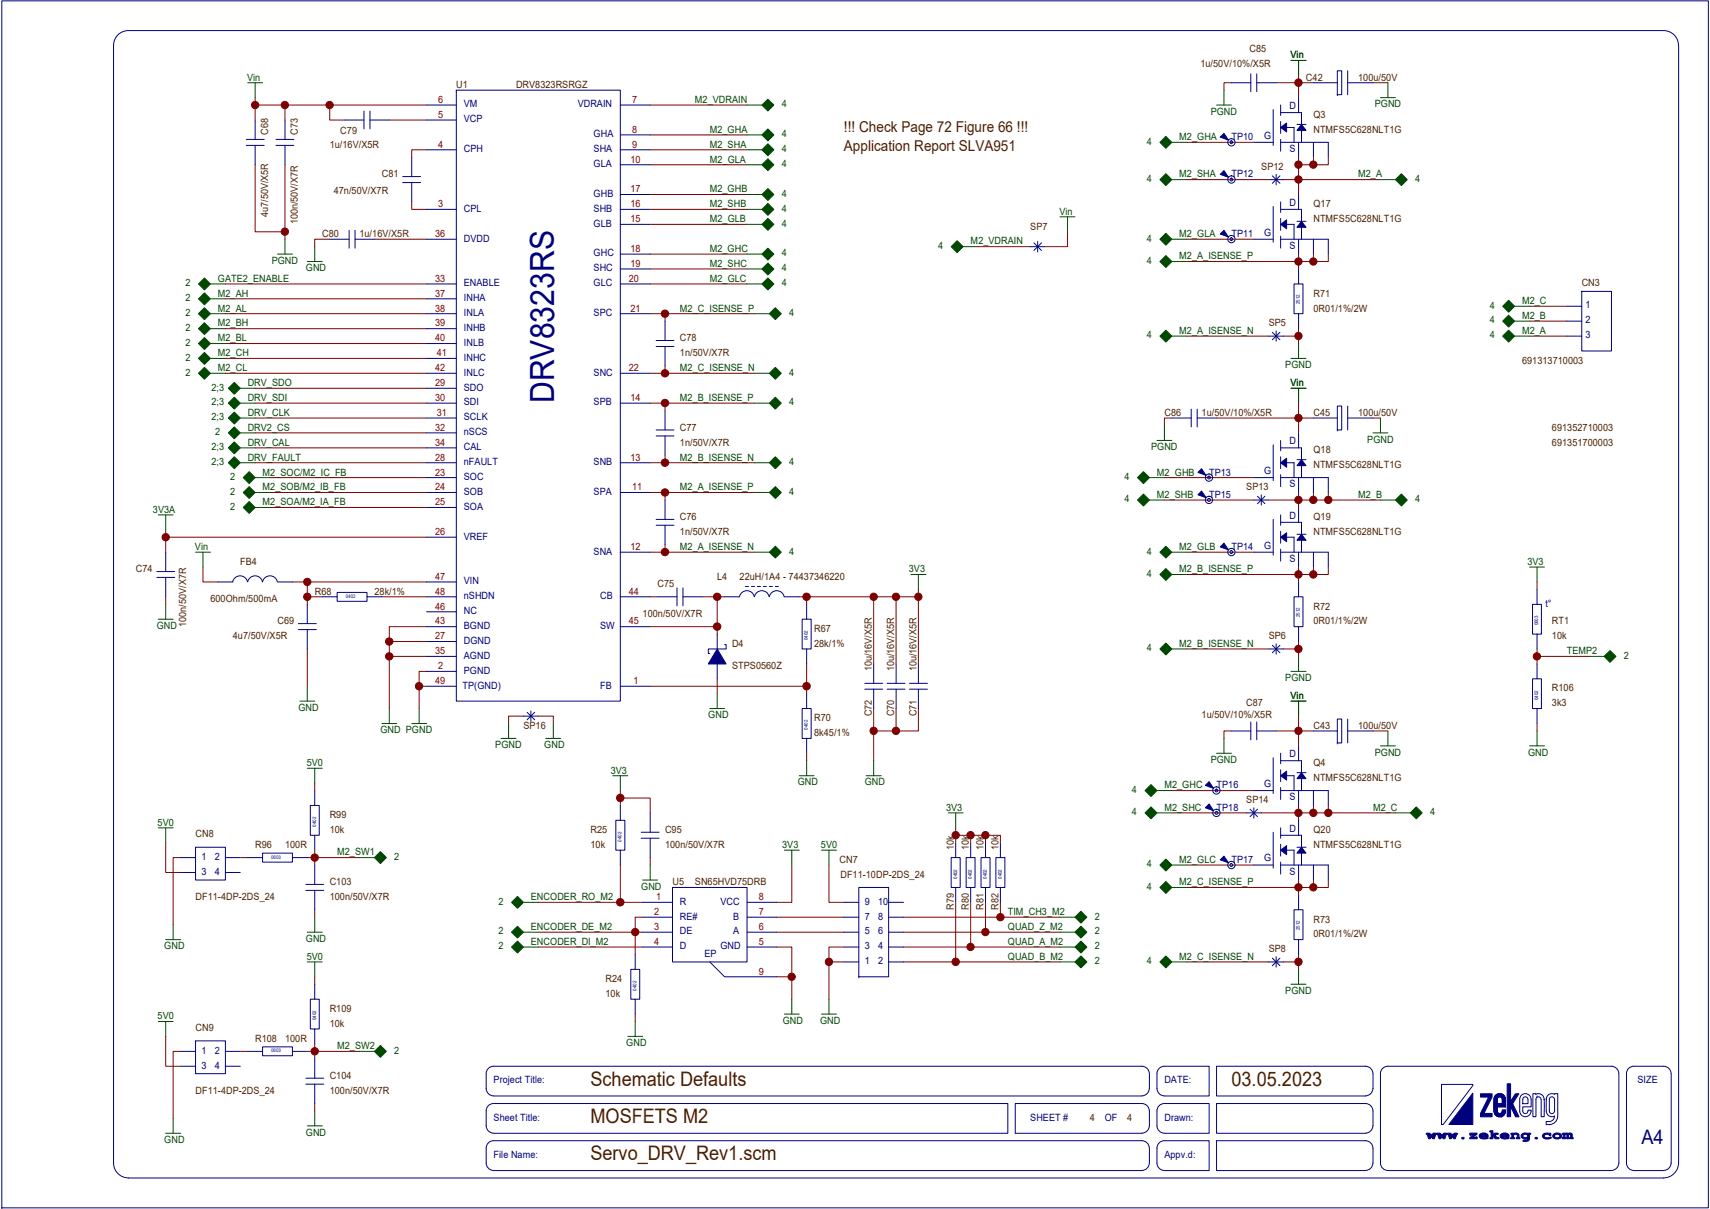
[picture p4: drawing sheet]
<svg xmlns="http://www.w3.org/2000/svg" width="297mm" height="210mm" viewBox="0 0 297 210" stroke-linecap="round" stroke-linejoin="round" font-family="sans-serif">
<defs><g id="words">
<text font-size="5.8" fill="#00007e" x="96.3" y="70" transform="rotate(-90 96.3 70)">DRV8323RS</text>
<g font-size="3.5" fill="#482400">
<text x="102.6" y="188.6">Schematic Defaults</text>
<text x="213.9" y="188.6">03.05.2023</text>
<text x="102.6" y="195">MOSFETS M2</text>
<text x="102.6" y="201.5">Servo_DRV_Rev1.scm</text>
</g>
<text font-size="3.5" fill="#00007e" x="285.1" y="198.6">A4</text>
<g font-size="2.6" fill="#482400">
<text x="146.6" y="22.9">!!! Check Page 72 Figure 66 !!!</text>
<text x="146.6" y="26.3">Application Report SLVA951</text>
</g>
<g font-size="1.7" fill="#482400">
<text x="208.5" y="11.7">1u/50V/10%/X5R</text>
<text x="217" y="9.1">C85</text>
<text x="79.3" y="15.3">U1</text>
<text x="89.6" y="15.3">DRV8323RSRGZ</text>
<text x="226.9" y="14">C42</text>
<text x="235.9" y="14">100u/50V</text>
<text x="46.6" y="23.4" transform="rotate(-90 46.6 23.4)">C68</text>
<text x="51.7" y="23.4" transform="rotate(-90 51.7 23.4)">C73</text>
<text x="59.1" y="23.3">C79</text>
<text x="228.2" y="20.5">Q3</text>
<text x="228.2" y="23.1">NTMFS5C628NLT1G</text>
<text x="57.3" y="25.7">1u/16V/X5R</text>
<text x="219.1" y="29.5">SP12</text>
<text x="58" y="33.7">47n/50V/X7R</text>
<text x="66.3" y="30.8">C81</text>
<text x="46.6" y="37.7" transform="rotate(-90 46.6 37.7)">4u7/50V/X5R</text>
<text x="51.7" y="39" transform="rotate(-90 51.7 39)">100n/50V/X7R</text>
<text x="56" y="41.2">C80</text>
<text x="62.4" y="41.2">1u/16V/X5R</text>
<text x="179" y="39.9">SP7</text>
<text x="228.2" y="36">Q17</text>
<text x="228.2" y="38.6">NTMFS5C628NLT1G</text>
<text x="228.2" y="51.5">R71</text>
<text x="274.8" y="49.6">CN3</text>
<text x="118.1" y="59.3">C78</text>
<text x="220.4" y="56.7">SP5</text>
<text x="228.2" y="54.1">0R01/1%/2W</text>
<text x="118.1" y="61.9">1n/50V/X7R</text>
<text x="264.4" y="63.2">691313710003</text>
<text x="118.1" y="74.8">C77</text>
<text x="118.1" y="77.4">1n/50V/X7R</text>
<text x="202.3" y="72.2">C86</text>
<text x="208.7" y="72.2">1u/50V/10%/X5R</text>
<text x="228.2" y="72.2">C45</text>
<text x="235.9" y="72.2">100u/50V</text>
<text x="269.6" y="77.4">691351700003</text>
<text x="269.6" y="74.8">691352710003</text>
<text x="228.2" y="78.7">Q18</text>
<text x="228.2" y="81.3">NTMFS5C628NLT1G</text>
<text x="216.5" y="85.2">SP13</text>
<text x="118.1" y="90.3">C76</text>
<text x="118.1" y="92.9">1n/50V/X7R</text>
<text x="228.2" y="90.3">Q19</text>
<text x="228.2" y="92.9">NTMFS5C628NLT1G</text>
<text x="23.6" y="99.4">C74</text>
<text x="41.7" y="98.1">FB4</text>
<text x="124.6" y="100.7">L4</text>
<text x="128.5" y="100.7">22uH/1A4 - 74437346220</text>
<text x="36.6" y="104.6">600Ohm/500mA</text>
<text x="54.7" y="103.3">R68</text>
<text x="65" y="103.3">28k/1%</text>
<text x="111.6" y="107.2">100n/50V/X7R</text>
<text x="114.2" y="102">C75</text>
<text x="228.2" y="105.9">R72</text>
<text x="32.3" y="108.8" transform="rotate(-90 32.3 108.8)">100n/50V/X7R</text>
<text x="40.4" y="111.1">4u7/50V/X5R</text>
<text x="48.2" y="108.5">C69</text>
<text x="127.2" y="112.4">D4</text>
<text x="141.4" y="109.7">R67</text>
<text x="141.4" y="112.4">28k/1%</text>
<text x="220.4" y="111.1">SP6</text>
<text x="228.2" y="108.5">0R01/1%/2W</text>
<text x="269.6" y="108.5">RT1</text>
<text x="269.6" y="111.1">10k</text>
<text x="127.2" y="116.2">STPS0560Z</text>
<text x="151.4" y="116.6" transform="rotate(-90 151.4 116.6)">10u/16V/X5R</text>
<text x="155.3" y="116.6" transform="rotate(-90 155.3 116.6)">10u/16V/X5R</text>
<text x="159.2" y="116.6" transform="rotate(-90 159.2 116.6)">10u/16V/X5R</text>
<text x="141.4" y="125.3">R70</text>
<text x="151.4" y="124.4" transform="rotate(-90 151.4 124.4)">C72</text>
<text x="155.3" y="124.4" transform="rotate(-90 155.3 124.4)">C70</text>
<text x="159.2" y="124.4" transform="rotate(-90 159.2 124.4)">C71</text>
<text x="208.7" y="124.8">1u/50V/10%/X5R</text>
<text x="216.5" y="122.7">C87</text>
<text x="269.6" y="120.1">R106</text>
<text x="269.6" y="122.7">3k3</text>
<text x="90.9" y="126.6">SP16</text>
<text x="141.4" y="127.9">8k45/1%</text>
<text x="228.2" y="126.6">C43</text>
<text x="235.9" y="126.6">100u/50V</text>
<text x="228.2" y="133.1">Q4</text>
<text x="228.2" y="135.6">NTMFS5C628NLT1G</text>
<text x="57.3" y="142.1">R99</text>
<text x="216.5" y="139.5">SP14</text>
<text x="34" y="145.4">CN8</text>
<text x="44.3" y="147.3">R96</text>
<text x="49.5" y="147.3">100R</text>
<text x="57.3" y="144.7">10k</text>
<text x="102.6" y="144.7">R25</text>
<text x="102.6" y="147.3">10k</text>
<text x="115.5" y="144.7">C95</text>
<text x="115.5" y="147.3">100n/50V/X7R</text>
<text x="145.8" y="149.9">CN7</text>
<text x="165.7" y="147.7" transform="rotate(-90 165.7 147.7)">10k</text>
<text x="168.3" y="147.7" transform="rotate(-90 168.3 147.7)">10k</text>
<text x="170.9" y="147.7" transform="rotate(-90 170.9 147.7)">10k</text>
<text x="173.4" y="147.7" transform="rotate(-90 173.4 147.7)">10k</text>
<text x="228.2" y="144.7">Q20</text>
<text x="228.2" y="147.3">NTMFS5C628NLT1G</text>
<text x="57.3" y="153.8">C103</text>
<text x="116.8" y="153.8">U5</text>
<text x="120.7" y="153.8">SN65HVD75DRB</text>
<text x="146" y="152.5">DF11-10DP-2DS_24</text>
<text x="34" y="156.3">DF11-4DP-2DS_24</text>
<text x="57.3" y="156.3">100n/50V/X7R</text>
<text x="165.7" y="158" transform="rotate(-90 165.7 158)">R79</text>
<text x="168.3" y="158" transform="rotate(-90 168.3 158)">R80</text>
<text x="170.9" y="158" transform="rotate(-90 170.9 158)">R81</text>
<text x="173.4" y="158" transform="rotate(-90 173.4 158)">R82</text>
<text x="228.2" y="160.2">R73</text>
<text x="220.4" y="165.4">SP8</text>
<text x="228.2" y="162.8">0R01/1%/2W</text>
<text x="105.2" y="170.6">R24</text>
<text x="105.2" y="173.2">10k</text>
<text x="34" y="179">CN9</text>
<text x="57.3" y="175.7">R109</text>
<text x="57.3" y="178.4">10k</text>
<text x="44.3" y="180.9">R108</text>
<text x="49.5" y="180.9">100R</text>
<text x="34" y="190">DF11-4DP-2DS_24</text>
<text x="57.3" y="187.4">C104</text>
<text x="57.3" y="190">100n/50V/X7R</text>
<text x="189.3" y="194.6">4</text>
<text x="195.8" y="194.6">4</text>
</g>
<g font-size="1.7" fill="#004800">
<text x="224.2" y="10.1">Vin</text>
<text x="42.9" y="14">Vin</text>
<text x="120.7" y="17.9">M2_VDRAIN</text>
<text x="123.3" y="23.1">M2_GHA</text>
<text x="135.8" y="18.6">4</text>
<text x="135.8" y="23.8">4</text>
<text x="210.3" y="20">PGND</text>
<text x="238.8" y="18.6">PGND</text>
<text x="123.3" y="25.7">M2_SHA</text>
<text x="123.3" y="28.2">M2_GLA</text>
<text x="135.8" y="26.4">4</text>
<text x="135.8" y="29">4</text>
<text x="199.2" y="25.1">4</text>
<text x="204.8" y="24.3">M2_GHA</text>
<text x="123.3" y="33.4">M2_GHB</text>
<text x="135.8" y="34.2">4</text>
<text x="199.2" y="31.6">4</text>
<text x="204.8" y="30.8">M2_SHA</text>
<text x="235.9" y="30.8">M2_A</text>
<text x="245.8" y="31.6">4</text>
<text x="123.3" y="38.6">M2_GLB</text>
<text x="123.3" y="36">M2_SHB</text>
<text x="135.8" y="39.4">4</text>
<text x="135.8" y="36.8">4</text>
<text x="184" y="37.3">Vin</text>
<text x="199.2" y="42">4</text>
<text x="204.8" y="41.2">M2_GLA</text>
<text x="47.2" y="45.8">PGND</text>
<text x="53.1" y="47.1">GND</text>
<text x="123.3" y="46.4">M2_SHC</text>
<text x="123.3" y="43.8">M2_GHC</text>
<text x="135.8" y="47.1">4</text>
<text x="135.8" y="44.5">4</text>
<text x="163" y="43.2">4</text>
<text x="168.6" y="42.5">M2_VDRAIN</text>
<text x="199.2" y="45.8">4</text>
<text x="204.8" y="45.1">M2_A_ISENSE_P</text>
<text x="32.2" y="49.7">2</text>
<text x="32.2" y="52.3">2</text>
<text x="37.8" y="48.9">GATE2_ENABLE</text>
<text x="37.8" y="51.5">M2_AH</text>
<text x="123.3" y="48.9">M2_GLC</text>
<text x="135.8" y="49.7">4</text>
<text x="258.8" y="53.6">4</text>
<text x="264.4" y="52.8">M2_C</text>
<text x="32.2" y="54.9">2</text>
<text x="32.2" y="57.5">2</text>
<text x="37.8" y="54.1">M2_AL</text>
<text x="37.8" y="59.3">M2_BL</text>
<text x="37.8" y="56.7">M2_BH</text>
<text x="118.1" y="54.1">M2_C_ISENSE_P</text>
<text x="137.1" y="54.9">4</text>
<text x="199.2" y="58.8">4</text>
<text x="204.8" y="58">M2_A_ISENSE_N</text>
<text x="258.8" y="56.2">4</text>
<text x="258.8" y="58.8">4</text>
<text x="264.4" y="55.4">M2_B</text>
<text x="264.4" y="58">M2_A</text>
<text x="32.2" y="65.2">2</text>
<text x="32.2" y="60.1">2</text>
<text x="32.2" y="62.7">2</text>
<text x="37.8" y="64.5">M2_CL</text>
<text x="37.8" y="61.9">M2_CH</text>
<text x="118.1" y="64.5">M2_C_ISENSE_N</text>
<text x="137.1" y="65.2">4</text>
<text x="223.3" y="63.9">PGND</text>
<text x="36.7" y="70.4">2;3</text>
<text x="36.7" y="67.8">2;3</text>
<text x="43" y="69.6">DRV_SDI</text>
<text x="43" y="67.1">DRV_SDO</text>
<text x="118.1" y="69.6">M2_B_ISENSE_P</text>
<text x="137.1" y="70.4">4</text>
<text x="224.2" y="67.1">Vin</text>
<text x="36.7" y="73">2;3</text>
<text x="37.4" y="75.6">2</text>
<text x="43" y="72.2">DRV_CLK</text>
<text x="43" y="77.4">DRV_CAL</text>
<text x="43" y="74.8">DRV2_CS</text>
<text x="237.5" y="76.9">PGND</text>
<text x="36.7" y="80.8">2;3</text>
<text x="36.7" y="78.2">2;3</text>
<text x="40" y="83.4">2</text>
<text x="43" y="80">DRV_FAULT</text>
<text x="45.6" y="82.6">M2_SOC/M2_IC_FB</text>
<text x="118.1" y="80">M2_B_ISENSE_N</text>
<text x="137.1" y="80.8">4</text>
<text x="195.3" y="83.4">4</text>
<text x="200" y="78.2">PGND</text>
<text x="201" y="82.6">M2_GHB</text>
<text x="26.6" y="89">3V3A</text>
<text x="40" y="85.9">2</text>
<text x="40" y="88.5">2</text>
<text x="45.6" y="85.2">M2_SOB/M2_IB_FB</text>
<text x="45.6" y="87.8">M2_SOA/M2_IA_FB</text>
<text x="118.1" y="85.2">M2_A_ISENSE_P</text>
<text x="137.1" y="85.9">4</text>
<text x="195.3" y="87.2">4</text>
<text x="201" y="86.5">M2_SHB</text>
<text x="235.9" y="86.5">M2_B</text>
<text x="245.8" y="87.2">4</text>
<text x="33.9" y="95.5">Vin</text>
<text x="118.1" y="95.5">M2_A_ISENSE_N</text>
<text x="204.8" y="95.5">M2_GLB</text>
<text x="137.1" y="96.3">4</text>
<text x="157.9" y="99.4">3V3</text>
<text x="199.2" y="96.3">4</text>
<text x="199.2" y="100.2">4</text>
<text x="204.8" y="99.4">M2_B_ISENSE_P</text>
<text x="265.3" y="98.1">3V3</text>
<text x="27.2" y="109.2">GND</text>
<text x="199.2" y="113.1">4</text>
<text x="204.8" y="112.4">M2_B_ISENSE_N</text>
<text x="272.2" y="113.6">TEMP2</text>
<text x="223.3" y="118.3">PGND</text>
<text x="282.1" y="114.4">2</text>
<text x="51.8" y="123.5">GND</text>
<text x="123" y="124.8">GND</text>
<text x="224.2" y="121.4">Vin</text>
<text x="66.1" y="127.4">GND PGND</text>
<text x="86" y="129.9">PGND</text>
<text x="94.5" y="129.9">GND</text>
<text x="238.8" y="131.2">PGND</text>
<text x="265.4" y="131.2">GND</text>
<text x="53.3" y="133.1">5V0</text>
<text x="106.1" y="134.3">3V3</text>
<text x="138.6" y="136.4">GND</text>
<text x="150.2" y="136.4">GND</text>
<text x="196.6" y="137.7">4</text>
<text x="202.3" y="136.9">M2_GHC</text>
<text x="210.3" y="132.5">PGND</text>
<text x="27.4" y="143.4">5V0</text>
<text x="164.3" y="140.8">3V3</text>
<text x="196.6" y="141.6">4</text>
<text x="202.3" y="140.8">M2_SHC</text>
<text x="238.5" y="140.8">M2_C</text>
<text x="248.4" y="141.6">4</text>
<text x="58.6" y="148.6">M2_SW1</text>
<text x="68.5" y="149.4">2</text>
<text x="135.9" y="147.3">3V3</text>
<text x="142.6" y="147.3">5V0</text>
<text x="204.8" y="149.9">M2_GLC</text>
<text x="111.4" y="154.5">GND</text>
<text x="199.2" y="154.5">4</text>
<text x="199.2" y="150.6">4</text>
<text x="204.8" y="153.8">M2_C_ISENSE_P</text>
<text x="86.6" y="157.1">2</text>
<text x="92.2" y="156.3">ENCODER_RO_M2</text>
<text x="92.2" y="161.5">ENCODER_DE_M2</text>
<text x="175.1" y="161.5">QUAD_Z_M2</text>
<text x="175.1" y="158.9">TIM_CH3_M2</text>
<text x="190.2" y="159.7">2</text>
<text x="28.5" y="164.9">GND</text>
<text x="53.1" y="163.6">GND</text>
<text x="53.3" y="166.7">5V0</text>
<text x="86.6" y="164.9">2</text>
<text x="86.6" y="162.3">2</text>
<text x="92.2" y="164.1">ENCODER_DI_M2</text>
<text x="175.1" y="166.7">QUAD_B_M2</text>
<text x="175.1" y="164.1">QUAD_A_M2</text>
<text x="190.2" y="167.5">2</text>
<text x="190.2" y="162.3">2</text>
<text x="190.2" y="164.9">2</text>
<text x="199.2" y="167.5">4</text>
<text x="204.8" y="166.7">M2_C_ISENSE_N</text>
<text x="223.3" y="172.7">PGND</text>
<text x="27.4" y="177">5V0</text>
<text x="136" y="177.8">GND</text>
<text x="142.4" y="177.8">GND</text>
<text x="58.6" y="182.2">M2_SW2</text>
<text x="68.5" y="183">2</text>
<text x="108.8" y="181.7">GND</text>
<text x="53.1" y="197.2">GND</text>
<text x="28.5" y="198.5">GND</text>
</g>
<g font-size="1.7" fill="#7e0000">
<text x="76.1" y="17.9">6</text>
<text x="109.8" y="17.9">7</text>
<text x="76.1" y="20.5">5</text>
<text x="109.8" y="23.1">8</text>
<text x="76.1" y="25.7">4</text>
<text x="109.5" y="28.2">10</text>
<text x="109.8" y="25.7">9</text>
<text x="109.5" y="33.4">17</text>
<text x="75.6" y="41.2">36</text>
<text x="76.1" y="36">3</text>
<text x="109.5" y="38.6">15</text>
<text x="109.5" y="36">16</text>
<text x="109.5" y="43.8">18</text>
<text x="109.5" y="46.4">19</text>
<text x="75.6" y="48.9">33</text>
<text x="75.6" y="51.5">37</text>
<text x="109.2" y="48.9">20</text>
<text x="75.6" y="54.1">38</text>
<text x="75.6" y="56.7">39</text>
<text x="75.6" y="59.3">40</text>
<text x="109.5" y="54.1">21</text>
<text x="75.6" y="64.5">42</text>
<text x="75.9" y="61.9">41</text>
<text x="109.2" y="64.5">22</text>
<text x="75.6" y="67.1">29</text>
<text x="75.6" y="69.6">30</text>
<text x="109.5" y="69.6">14</text>
<text x="75.6" y="74.8">32</text>
<text x="75.6" y="77.4">34</text>
<text x="75.9" y="72.2">31</text>
<text x="75.6" y="82.6">23</text>
<text x="75.6" y="80">28</text>
<text x="109.5" y="80">13</text>
<text x="75.6" y="85.2">24</text>
<text x="75.6" y="87.8">25</text>
<text x="109.8" y="85.2">11</text>
<text x="75.6" y="92.9">26</text>
<text x="109.5" y="95.5">12</text>
<text x="75.6" y="100.7">47</text>
<text x="75.6" y="105.9">46</text>
<text x="75.6" y="103.3">48</text>
<text x="109.2" y="103.3">44</text>
<text x="75.6" y="111.1">27</text>
<text x="75.6" y="113.6">35</text>
<text x="75.6" y="108.5">43</text>
<text x="109.2" y="108.5">45</text>
<text x="75.6" y="118.8">49</text>
<text x="76.1" y="116.2">2</text>
<text x="110.1" y="118.8">1</text>
<text x="113.7" y="158.9">2</text>
<text x="113.7" y="161.5">3</text>
<text x="114" y="156.3">1</text>
<text x="131.8" y="161.5">6</text>
<text x="131.8" y="158.9">7</text>
<text x="131.8" y="156.3">8</text>
<text x="113.7" y="164.1">4</text>
<text x="131.8" y="164.1">5</text>
<text x="131.8" y="169.3">9</text>
</g>
<g font-size="1.7" fill="#00007e">
<text x="80.6" y="21.3">VCP</text>
<text x="80.6" y="18.6">VM</text>
<text x="100.3" y="18.6">VDRAIN</text>
<text x="103.1" y="23.8">GHA</text>
<text x="224" y="18.9">D</text>
<text x="80.6" y="26.4">CPH</text>
<text x="103.1" y="29">GLA</text>
<text x="103.1" y="26.4">SHA</text>
<text x="213.9" y="24.3">TP10</text>
<text x="219.6" y="24.1">G</text>
<text x="224" y="26.4">S</text>
<text x="103.1" y="34.2">GHB</text>
<text x="213.9" y="30.8">TP12</text>
<text x="224" y="35.7">D</text>
<text x="80.6" y="42">DVDD</text>
<text x="80.6" y="36.8">CPL</text>
<text x="103.1" y="39.4">GLB</text>
<text x="103.1" y="36.8">SHB</text>
<text x="213.9" y="41.2">TP11</text>
<text x="219.6" y="40.9">G</text>
<text x="103.1" y="47.1">SHC</text>
<text x="103.1" y="44.5">GHC</text>
<text x="224" y="43.2">S</text>
<text x="80.6" y="52.3">INHA</text>
<text x="80.6" y="49.7">ENABLE</text>
<text x="103.1" y="49.7">GLC</text>
<text x="275.4" y="53.5">1</text>
<text x="80.6" y="57.5">INHB</text>
<text x="80.6" y="54.9">INLA</text>
<text x="103.1" y="54.9">SPC</text>
<text x="275.4" y="56">2</text>
<text x="275.4" y="58.7">3</text>
<text x="80.6" y="65.2">INLC</text>
<text x="80.6" y="62.7">INHC</text>
<text x="80.6" y="60.1">INLB</text>
<text x="103.1" y="65.2">SNC</text>
<text x="80.6" y="70.4">SDI</text>
<text x="80.6" y="67.8">SDO</text>
<text x="103.1" y="70.4">SPB</text>
<text x="80.6" y="75.6">nSCS</text>
<text x="80.6" y="73">SCLK</text>
<text x="224" y="77.2">D</text>
<text x="80.6" y="83.4">SOC</text>
<text x="80.6" y="80.8">nFAULT</text>
<text x="80.6" y="78.2">CAL</text>
<text x="103.1" y="80.8">SNB</text>
<text x="210" y="82.6">TP13</text>
<text x="219.6" y="82.3">G</text>
<text x="80.6" y="88.5">SOA</text>
<text x="80.6" y="85.9">SOB</text>
<text x="103.1" y="85.9">SPA</text>
<text x="210" y="86.5">TP15</text>
<text x="224" y="84.6">S</text>
<text x="80.6" y="93.7">VREF</text>
<text x="213.9" y="95.5">TP14</text>
<text x="219.6" y="95.3">G</text>
<text x="224" y="90.1">D</text>
<text x="80.6" y="101.5">VIN</text>
<text x="103.1" y="96.3">SNA</text>
<text x="224" y="97.6">S</text>
<text x="80.6" y="106.7">NC</text>
<text x="80.6" y="104.1">nSHDN</text>
<text x="104.2" y="104.1">CB</text>
<text x="268.5" y="105.4">t°</text>
<text x="80.6" y="109.2">BGND</text>
<text x="80.6" y="111.8">DGND</text>
<text x="104.2" y="109.2">SW</text>
<text x="80.4" y="119.6">TP(GND)</text>
<text x="80.6" y="114.4">AGND</text>
<text x="80.6" y="117">PGND</text>
<text x="104.2" y="119.6">FB</text>
<text x="224" y="131.5">D</text>
<text x="211.3" y="136.9">TP16</text>
<text x="219.6" y="136.7">G</text>
<text x="211.3" y="140.8">TP18</text>
<text x="224" y="139">S</text>
<text x="35" y="149.4">1</text>
<text x="37.3" y="149.4">2</text>
<text x="213.9" y="149.9">TP17</text>
<text x="219.6" y="149.6">G</text>
<text x="224" y="144.4">D</text>
<text x="35" y="151.9">3</text>
<text x="37.3" y="151.9">4</text>
<text x="224" y="151.9">S</text>
<text x="118.1" y="159.7">RE#</text>
<text x="118.1" y="157.1">R</text>
<text x="125.1" y="157.1">VCC</text>
<text x="127.4" y="159.7">B</text>
<text x="150.2" y="159.7">7</text>
<text x="150.2" y="157.1">9</text>
<text x="152.5" y="157.1">10</text>
<text x="152.5" y="159.7">8</text>
<text x="118.1" y="162.3">DE</text>
<text x="118.1" y="164.9">D</text>
<text x="122.4" y="166.2">EP</text>
<text x="125.1" y="164.9">GND</text>
<text x="127.4" y="162.3">A</text>
<text x="150.2" y="162.3">5</text>
<text x="150.2" y="164.9">3</text>
<text x="150.2" y="167.5">1</text>
<text x="152.5" y="162.3">6</text>
<text x="152.5" y="164.9">4</text>
<text x="152.5" y="167.5">2</text>
<text x="35" y="185.6">3</text>
<text x="35" y="183">1</text>
<text x="37.3" y="183">2</text>
<text x="37.3" y="185.6">4</text>
<text x="85.7" y="188.2">Project Title:</text>
<text x="202.3" y="188.2">DATE:</text>
<text x="284.5" y="188.2">SIZE</text>
<text x="85.7" y="194.6">Sheet Title:</text>
<text x="179" y="194.6">SHEET #</text>
<text x="191.9" y="194.6">OF</text>
<text x="202.3" y="194.6">Drawn:</text>
<text x="85.7" y="201.1">File Name:</text>
<text x="202.3" y="201.1">Appv.d:</text>
</g>
<g font-size=".9" fill="#00007e">
<text x="225.8" y="52.9" transform="rotate(-90 225.8 52.9)">2512</text>
<text x="60.1" y="103.8">0402</text>
<text x="225.8" y="107.2" transform="rotate(-90 225.8 107.2)">2512</text>
<text x="140.3" y="111.2" transform="rotate(-90 140.3 111.2)">0402</text>
<text x="267.2" y="108.6" transform="rotate(-90 267.2 108.6)">0603</text>
<text x="267.2" y="121.6" transform="rotate(-90 267.2 121.6)">0402</text>
<text x="140.3" y="126.7" transform="rotate(-90 140.3 126.7)">0402</text>
<text x="54.9" y="143.6" transform="rotate(-90 54.9 143.6)">0402</text>
<text x="47.1" y="149.1">0603</text>
<text x="108" y="146.2" transform="rotate(-90 108 146.2)">0402</text>
<text x="166.2" y="152.6" transform="rotate(-90 166.2 152.6)">0402</text>
<text x="168.8" y="152.6" transform="rotate(-90 168.8 152.6)">0402</text>
<text x="171.4" y="152.6" transform="rotate(-90 171.4 152.6)">0402</text>
<text x="174" y="152.6" transform="rotate(-90 174 152.6)">0402</text>
<text x="225.8" y="161.5" transform="rotate(-90 225.8 161.5)">2512</text>
<text x="110.6" y="172" transform="rotate(-90 110.6 172)">0402</text>
<text x="54.9" y="177.2" transform="rotate(-90 54.9 177.2)">0402</text>
<text x="47.1" y="182.8">0603</text>
</g>
</g></defs>
<g fill="none" stroke="#7e0000" stroke-width=".17">
<path d="M44.3 18.2h29.8M44.3 17v3.8M49.5 18.2v2.6M57.3 18.2v2.6h2.6M112.9 18.2h16.9M213.9 14.4h-1.3v1.3M225.6 13.1h.1M225.6 13.1v3.9M228.2 14.4h-6.5M238.5 14.4h2.6M44.3 28.6v11.7h5.2v-11.7M67.6 20.8h6.5"/>
<path d="M71.5 35.1v1.3h2.6M74.1 26h-2.6v1.3M112.9 26h16.9M112.9 39h16.9M112.9 36.4h16.9M112.9 33.8h16.9M112.9 28.6h16.9M112.9 23.4h16.9M206.1 31.2h14.3M206.1 24.7h11.7M223 31.2h16.8M225.6 27.3v6.5"/>
<path d="M225.6 28.6h2.6M228.2 27.3v1.3M230.7 27.3v1.3h-2.5M39.2 54.5h34.9M39.2 59.7h34.9M39.2 51.9h34.9M39.2 57.1h34.9M39.2 49.3h34.9M49.5 40.3v1.3M57.3 41.6h-2.6v1.2M65 41.6h9.1M112.9 49.3h16.9"/>
<path d="M112.9 46.7h16.9M112.9 44.1h16.9M112.9 54.5h18.2M115.5 54.5v1.3M169.9 42.8h9.1M185.4 40.3v2.5h-3.9M206.1 41.6h11.7M206.1 58.4h14.3M223 58.4h2.6M225.6 57.1v2.6M225.6 44.1v2.6M228.2 45.4h-22.1"/>
<path d="M228.2 44.1v1.3h2.5v-1.3M265.7 58.4h6.5M265.7 55.8h6.5M265.7 53.2h6.5M39.2 64.8h34.9M39.2 62.3h34.9M44.3 67.4h29.8M44.3 75.2h29.8M44.3 70h29.8M44.3 72.6h29.8M44.3 77.8h29.8M112.9 64.8h18.2"/>
<path d="M112.9 70h18.2M115.5 63.5v1.3M115.5 70v1.3M115.5 79.1v1.3M203.6 72.6h-1.3v1.3M225.6 70v2.6h-14.3M225.6 70h.1M228.2 72.6h-2.6v2.6M238.5 72.6h1.3M28.8 93.3h45.3M28.8 92v3.9M35.3 98.5v2.6h2.5"/>
<path d="M44.3 80.4h29.8M46.9 85.5h27.2M46.9 88.1h27.2M46.9 83h27.2M112.9 85.5h2.6v1.3M112.9 80.4h18.2M115.5 94.6v1.3h-2.6M115.5 85.5h15.6M115.5 95.9h15.6M202.3 83h15.5M202.3 86.8h15.5M206.1 95.9h11.7"/>
<path d="M206.1 99.8h22.1M220.4 86.8h19.4M225.6 85.5v2.6M225.6 98.5v2.6M228.2 85.5v1.3M228.2 98.5v1.3M230.7 98.5v1.3h-2.5M230.7 85.5v1.3M28.8 103.7v1.3M50.8 101.1h23.3M53.4 101.1v2.6M53.4 112.7v6.5"/>
<path d="M56 103.7h-2.6v1.3M66.3 103.7h7.8M67.6 114h6.5M67.6 114v9.1M72.8 119.2v3.9M72.8 119.2h1.3M74.1 111.4h-6.5v2.6M74.1 108.8h-6.5v2.6M74.1 116.6h-1.3v2.6M112.9 119.2h27.2M112.9 108.8h11.7v1.3M112.9 103.7h1.3"/>
<path d="M122 103.7h3.9M124.6 117.9v2.6M124.6 103.7v5.1M140.1 103.7v1.3M140.1 115.3v5.2M151.8 103.7v11.6M155.7 103.7h-16.9M155.7 103.7v11.6M159.5 102.4v1.3h-3.8M159.5 103.7v11.6M206.1 112.7h14.3M223 112.7h2.6"/>
<path d="M225.6 111.4v2.6M267 101.1v1.3M267 112.7v1.3M276.1 114h-9.1v1.3M54.7 136v1.3M90.9 124.4h-2.6v1.3M93.5 124.4h2.6v1.3M107.8 137.3v1.3M107.8 139.9v-1.3h5.1v2.6M140.1 130.8v1.3M151.8 127h3.9M151.8 123.1v9"/>
<path d="M155.7 123.1v3.9M159.5 123.1v3.9h-3.8M203.6 137.3h14.2M213.9 127h-1.3v1.2M225.6 139.9v2.6M225.6 124.4h.1M225.6 124.4v2.6h-3.9M228.2 139.9v1.3h-9.1M228.2 127h-2.6v2.5M230.7 139.9v1.3M238.5 127h2.6M267 125.7v1.3"/>
<path d="M28.8 146.4v5.1h2.6M31.4 148.9h-1.3v11.7M41.7 148.9h1.3M53.4 148.9h9M54.7 147.7v2.5M54.7 158v1.3M93.5 156.7h18.1M107.8 150.2v6.5M111.6 159.3h-1.3v6.5M112.9 148.9v1.3M134.9 159.3h11.7M137.5 150.2v6.5h-2.6"/>
<path d="M144 150.2v6.5h2.6M156.9 159.3h27.2M166 156.7v10.4M166 145.1h2.6v1.3M166 143.8v2.6M168.6 156.7v7.8M168.6 145.1h2.6v1.3M171.2 156.7v5.2M171.2 145.1h2.6v1.3M173.8 156.7v2.6M203.6 141.2h12.9M206.1 150.2h11.7"/>
<path d="M206.1 154.1h22.1M225.6 152.8v2.6M228.2 152.8v1.3h2.5v-1.3M228.2 141.2h14.2M54.7 169.7v1.2M93.5 164.5h18.1M93.5 161.9h18.1M110.3 176.1v1.3M134.9 161.9h11.7M134.9 164.5h2.6v9M134.9 169.7h2.6M144 167.1h2.6"/>
<path d="M146.6 164.5h-2.6v9M156.9 161.9h27.2M156.9 167.1h27.2M184.1 164.5h-27.2M206.1 167.1h14.3M223 167.1h2.6M225.6 165.8v2.6M28.8 180v5.2h2.6M31.4 182.6h-1.3v11.6M41.7 182.6h1.3M53.4 182.6h9M54.7 181.3v2.6"/>
<path d="M54.7 191.7v1.3"/>
</g>
<g fill="none" stroke="#00007e" stroke-width=".17">
<path d="M.3 .1h296.5v209.7h-296.5zM63.2 19.3v3.1M64.3 19.3v3.1M74.1 18.2h5.2M79.3 15.7h28.5v106.1h-28.5zM79.3 15.7h.1M107.8 18.2h5.1M213.9 14.4h3.4M217.3 12.8v3.1M218.3 14.4h3.4M218.3 12.8v3.1M221.2 19v6.3"/>
<path d="M222.5 18.2v1.9M222.5 19.6h3.6v5.1M225.6 17v2.6M228.2 14.4h4.1M232.3 12.3h.8v4.1h-.8zM232.3 16.4h.1M234.1 14.4h4.4M234.1 12.3v4.1M291.6 7.9a2.58 2.58 0 0 0-2.6-2.6h-266.7a2.57 2.57 0 0 0-2.6 2.6v194.1M291.6 7.9v194.1M42.8 24.2h3.1M42.8 25.3h3.1"/>
<path d="M44.3 20.8v3.4M44.3 25.3v3.3M47.9 24.2h3.2M47.9 25.3h3.2M49.5 20.8v3.4M49.5 25.3v3.3M59.9 20.8h3.3M64.3 20.8h3.3M70 30.7h3.1M70 31.7h3.1M71.5 27.3v3.4M71.5 31.7v3.4"/>
<path d="M74.1 36.4h5.2M74.1 26h5.2M74.1 20.8h5.2M107.8 39h5.1M107.8 36.4h5.1M107.8 26h5.1M107.8 23.4h5.1M107.8 28.6h5.1M107.8 33.8h5.1M213.7 24.5h.4v.4h-.4zM213.7 31h.4v.4h-.4zM217.8 24.7h3.4"/>
<path d="M220.4 31.2h2.6M221 30.5l1.3 1.3M221.2 35.9v6.2M221.7 30.3v1.8M222.3 30.5l-1.3 1.3M222.5 21.1v2.1M222.5 24.2v2.1M222.5 35.1v1.8M222.5 37.9v2.1M222.5 22.1h2.3v2.6M222.5 39h2.3v2.6M222.5 36.4h3.6v5.2"/>
<path d="M222.5 24.7h8.2v2.6M225.3 21.6h1.6M225.3 38.4h1.6M225.6 24.7v2.6M225.6 33.8v2.6M228.2 24.7v2.6M57.3 41.6h3.3M60.6 40v3.1M61.7 41.6h3.3M61.7 40v3.1M74.1 41.6h5.2M74.1 49.3h5.2"/>
<path d="M74.1 51.9h5.2M74.1 57.1h5.2M74.1 59.7h5.2M74.1 54.5h5.2M107.8 44.1h5.1M107.8 46.7h5.1M107.8 49.3h5.1M107.8 54.5h5.1M114 59.1h3.1M115.5 55.8v3.3M179 42.8h2.5M179.6 42.2l1.3 1.3"/>
<path d="M180.3 41.9v1.9M180.9 42.2l-1.3 1.3M213.7 41.4h.4v.3h-.4zM217.8 41.6h3.4M220.4 58.4h2.6M221 57.7l1.3 1.3M221.7 57.5v1.8M222.3 57.7l-1.3 1.3M222.5 41v2.1M222.5 41.6h8.2v2.5M225.6 46.7v2.6h.7v5.2h-.7v2.6M225.6 49.3h-.8v5.2h.8"/>
<path d="M225.6 41.6v2.5M228.2 41.6v2.5M272.2 58.4h2.6M272.2 53.2h2.6M272.2 55.8h2.6M274.8 50.6h5.1v10.4h-5.1zM74.1 77.8h5.2M74.1 62.3h5.2M74.1 64.8h5.2M74.1 70h5.2M74.1 75.2h5.2M74.1 72.6h5.2"/>
<path d="M74.1 67.4h5.2M107.8 64.8h5.1M107.8 70h5.1M114 74.7h3.1M114 75.7h3.1M114 60.2h3.1M115.5 60.2v3.3M115.5 71.3v3.4M115.5 75.7v3.4M203.6 72.6h3.3M206.9 71.1v3M208 72.6h3.3"/>
<path d="M208 71.1v3M221.2 77.3v6.2M222.5 76.5v1.8M222.5 79.3v2.1M222.5 77.8h3.6v5.2M225.3 79.8h1.6M225.6 75.2v2.6M228.2 72.6h4.1M232.3 70.5h.8v4.2h-.8zM232.3 74.7h.1M234.1 72.6h4.4M234.1 70.5v4.2"/>
<path d="M27.2 99.3h3.1M28.8 95.9v3.4M74.1 93.3h5.2M74.1 83h5.2M74.1 80.4h5.2M74.1 88.1h5.2M74.1 85.5h5.2M107.8 95.9h5.1M107.8 80.4h5.1M107.8 85.5h5.1M114 90.2h3.1M114 91.2h3.1"/>
<path d="M115.5 86.8v3.4M115.5 91.2v3.4M209.8 82.8h.4v.3h-.4zM213.7 95.7h.4v.4h-.4zM217.8 95.9h3.4M217.8 83h3.4M217.8 86.8h2.6M218.4 86.2l1.3 1.3M219.1 85.9v1.8M219.7 86.2l-1.3 1.3M221.2 90.2v6.2M222.5 82.4v2.1"/>
<path d="M222.5 89.4v1.8M222.5 92.3v2M222.5 95.4v2.1M222.5 80.4h2.3v2.6M222.5 93.3h2.3v2.6M222.5 95.9h8.2v2.6M222.5 90.7h3.6v5.2M222.5 83h8.2v2.5M225.3 92.8h1.6M225.6 83v2.5M225.6 88.1v2.6M225.6 95.9v2.6"/>
<path d="M228.2 83v2.5M228.2 95.9v2.6M27.2 100.3h3.1M28.8 100.3v3.4M43 101a1.31 1.31 0 0 0-1.3-1 1.31 1.31 0 0 0-1.3 1l-2.6 .1M43 101a1.31 1.31 0 0 1 1.3-1 1.31 1.31 0 0 1 1.3 1 1.32 1.32 0 0 1 1.3-1 1.32 1.32 0 0 1 1.3 1M48.2 101.1h2.6M51.8 108.3h3.1M51.8 109.3h3.1M53.4 105v3.3M53.4 109.3v3.4M56 103.7h2.6v-.8h5.2v.8h2.5"/>
<path d="M58.6 103.7v.7h5.2v-.7M74.1 101.1h5.2M74.1 103.7h5.2M74.1 116.6h5.2M74.1 106.3h5.2M74.1 119.2h5.2M74.1 111.4h5.2M74.1 108.8h5.2M74.1 114h5.2M107.8 103.7h5.1M107.8 119.2h5.1M107.8 108.8h5.1"/>
<path d="M114.2 103.7h3.4M117.6 102.1v3.1M118.6 103.7h3.4M118.6 102.1v3.1M124.6 110.1v2.6M124.6 115.3v2.6M125.9 103.7h2.6M125.9 112h.2v.7h-3.1v.8h.3M128.5 103.6a1.31 1.31 0 0 1 1.2-1 1.31 1.31 0 0 1 1.3 1M129.5 101.9h.5M130.5 101.9h.6M131.1 103.6a1.3 1.3 0 0 1 1.2-1 1.3 1.3 0 0 1 1.3 1"/>
<path d="M131.6 101.9h.5M132.6 101.9h.5M133.6 103.6a1.31 1.31 0 0 1 1.3-1 1.31 1.31 0 0 1 1.3 1M133.6 101.9h.6M134.7 101.9h.5M136.2 103.7h2.6M140.1 105v2.5h.8v5.2h-.8v2.6M140.1 107.5h-.8v5.2h.8M150.2 118.7h3.1M150.2 119.7h3.1M151.8 115.3v3.4M151.8 119.7v3.4"/>
<path d="M154.1 118.7h3.1M154.1 119.7h3.1M155.7 115.3v3.4M155.7 119.7v3.4M158 118.7h3.1M158 119.7h3.1M159.5 115.3v3.4M159.5 119.7v3.4M220.4 112.7h2.6M221 112.1l1.3 1.3M221.7 111.8v1.8M222.3 112.1l-1.3 1.3"/>
<path d="M225.6 101.1v2.6h.7v5.1h-.7v2.6M225.6 103.7h-.8v5.1h.8M267 102.4v2.6h.8v5.1h-.8v2.6M267 105h-.8v5.1h.8M267 115.3v2.6h.8v5.2h-.8v2.6M267 117.9h-.8v5.2h.8M54.7 137.3v2.6h-.8v5.2h.8v2.6M54.7 139.9h.8v5.2h-.8M90.9 124.4h2.6M91.6 123.7l1.3 1.3M92.2 123.5v1.8M92.9 123.7l-1.3 1.3"/>
<path d="M107.8 139.9v2.6h-.8v5.2h.8v2.5M140.1 120.5v2.6h.8v5.1h-.8v2.6M140.1 123.1h-.8v5.1h.8M211.1 137.1h.4v.4h-.4zM213.9 127h3.4M217.3 125.4v3.1M217.8 137.3h3.4M218.3 125.4v3.1M218.3 127h3.4M221.2 131.6v6.2M222.5 130.8v1.9M222.5 133.7v2.1"/>
<path d="M222.5 136.8v2.1M222.5 134.7h2.3v2.6M222.5 132.1h3.6v5.2M222.5 137.3h8.2v2.6M225.3 134.2h1.6M225.6 129.5v2.6M225.6 137.3v2.6M228.2 127h4.1M228.2 137.3v2.6M232.3 124.9h.8v4.1h-.8zM232.3 129h.1M234.1 127h4.4"/>
<path d="M234.1 124.9v4.1M31.4 148.9h2.6M31.4 151.5h2.6M34 147.2h5.2v5.6h-5.2zM34 147.2h.1M39.2 148.9h2.5M39.2 151.5h2.5M43 148.9h2.6v.8h5.2v-.8h2.6M45.6 148.9v-.7h5.2v.7M53.1 154.6h3.1M53.1 153.6h3.1M54.7 150.2v3.4"/>
<path d="M54.7 154.6v3.4M107.8 142.5h.7v5.2h-.7M111.4 144.5h3.1M111.4 145.6h3.1M111.6 156.7h5.2M111.6 159.3h5.2M112.9 141.2v3.3M112.9 145.6v3.3M116.8 154.1h13v13h-13zM129.8 159.3h5.1M129.8 156.7h5.1M146.6 159.3h2.6"/>
<path d="M146.6 156.7h2.6M149.2 154.1h5.2v15.6h-5.2zM154.4 159.3h2.5M154.4 156.7h2.5M166 146.4v2.5h-.8v5.2h.8v2.6M166 148.9h.8v5.2h-.8M168.6 146.4v2.5h-.8v5.2h.8v2.6M168.6 148.9h.8v5.2h-.8M171.2 146.4v2.5h-.8v5.2h.8v2.6M171.2 148.9h.8v5.2h-.8M173.8 146.4v2.5h-.8v5.2h.8v2.6M173.8 148.9h.8v5.2h-.8"/>
<path d="M211.1 141h.4v.4h-.4zM213.7 150.1h.4v.3h-.4zM216.5 141.2h2.6M217.1 140.5l1.3 1.3M217.8 140.3v1.8M217.8 150.2h3.4M218.4 140.5l-1.3 1.3M221.2 144.5v6.3M222.5 143.8v1.8M222.5 146.6v2.1M222.5 149.7v2.1M222.5 147.7h2.3v2.5"/>
<path d="M222.5 145.1h3.6v5.1M222.5 150.2h8.2v2.6M225.3 147.2h1.6M225.6 155.4v2.6h.7v5.2h-.7v2.6M225.6 158h-.8v5.2h.8M225.6 142.5v2.6M225.6 150.2v2.6M228.2 150.2v2.6M54.7 170.9v2.6h-.8v5.2h.8v2.6M54.7 173.5h.8v5.2h-.8M110.3 165.8v2.6h-.7v5.1h.7v2.6M110.3 168.4h.8v5.1h-.8"/>
<path d="M111.6 164.5h5.2M111.6 161.9h5.2M123.3 167.1l2.6 2.6h9M129.8 164.5h5.1M129.8 161.9h5.1M146.6 167.1h2.6M146.6 164.5h2.6M146.6 161.9h2.6M149.2 169.7h.1M154.4 167.1h2.5M154.4 164.5h2.5M154.4 161.9h2.5"/>
<path d="M220.4 167.1h2.6M221 166.4l1.3 1.3M221.7 166.2v1.8M222.3 166.4l-1.3 1.3M31.4 185.2h2.6M31.4 182.6h2.6M34 180.8h5.2v5.7h-5.2zM34 180.8h.1M39.2 185.2h2.5M39.2 182.6h2.5M43 182.6h2.6v.8h5.2v-.8h2.6M45.6 182.6v-.8h5.2v.8"/>
<path d="M53.1 188.3h3.1M53.1 187.3h3.1M54.7 183.9v3.4M54.7 188.3v3.4M84.5 189a1.29 1.29 0 0 0 1.2 1.3l112.7 .1M84.5 195.5a1.29 1.29 0 0 0 1.2 1.3h89.4v-5.1h-89.4a1.27 1.27 0 0 0-1.2 1.2v2.6M198.3 191.7a1.29 1.29 0 0 1 1.3 1.2M198.3 185.2a1.29 1.29 0 0 1 1.3 1.3M198.3 198.1a1.3 1.3 0 0 1 1.3 1.3M198.4 191.7h-22v5.1h22M198.4 185.2h-112.7a1.27 1.27 0 0 0-1.2 1.3v2.6M198.4 198.1h-112.7a1.28 1.28 0 0 0-1.2 1.3v2.6"/>
<path d="M199.6 195.5a1.31 1.31 0 0 1-1.3 1.3M199.6 189a1.31 1.31 0 0 1-1.3 1.3M199.7 193v2.5M199.7 186.5v2.6M199.7 199.4v2.6M201 189a1.29 1.29 0 0 0 1.2 1.3M201 195.5a1.29 1.29 0 0 0 1.2 1.3M202.2 185.2a1.27 1.27 0 0 0-1.2 1.3v2.6M202.2 191.7a1.27 1.27 0 0 0-1.2 1.2v2.6M202.2 198.1a1.28 1.28 0 0 0-1.2 1.3v2.6M202.3 185.2h7.7v5.2h-7.7M202.3 191.7h7.7v5.1h-7.7"/>
<path d="M202.3 198.1h7.7v5.2h-7.7M238.5 189a1.34 1.34 0 0 1-1.3 1.4h-25.9v-5.2h25.9a1.29 1.29 0 0 1 1.3 1.3v2.6M238.5 195.5a1.34 1.34 0 0 1-1.3 1.3h-25.9v-5.1h25.9a1.29 1.29 0 0 1 1.3 1.2v2.6M250.4 188.3h5.4v.3l-5.1 6.7h-.3zM259.5 193a.97 .97 0 0 0 1 1 .97 .97 0 0 0 1-1M259.5 190.9v2.1M259.5 190.9a.97 .97 0 0 1 1-1 .97 .97 0 0 1 1 1M260.1 193a.47 .47 0 0 0 .5 .4 .47 .47 0 0 0 .4-.6h.5v.2M260.1 190.9a.45 .45 0 0 1 .4-.4 .45 .45 0 0 1 .4 .4M261 190.9v.8h-.9v-.8M261.5 190.9v1.3h-1.4v.8M264 193a.98 .98 0 0 0 1 1 .98 .98 0 0 0 1-1"/>
<path d="M264 190.9v2.1M264 190.9a.98 .98 0 0 1 1-1 .98 .98 0 0 1 1 1M264.5 193a.47 .47 0 0 0 .6 .4 .47 .47 0 0 0 .3-.6h.6v.2M264.5 190.9a.45 .45 0 0 1 .5-.4 .45 .45 0 0 1 .4 .4M265.4 190.9v.8h-.9v-.8M266 190.9v1.3h-1.5v.8M266.8 190.1a.99 .99 0 0 1 1.4 .8M266.8 190.1v-.2h-.5v4.1h.5v-3.1M266.8 190.9a.45 .45 0 0 1 .4-.4 .45 .45 0 0 1 .5 .4M267 190.4h.1M268.2 190.9v3.1h-.5v-3.1M268.6 193a.95 .95 0 0 0 1.4 .8"/>
<path d="M268.6 190.9v2.1M268.6 190.9a.98 .98 0 0 1 1.4-.8v-.2h.6v4a1.41 1.41 0 0 1-1.4 1.4M269.1 190.9v2.1M269.1 190.9a.45 .45 0 0 1 .5-.4 .45 .45 0 0 1 .4 .4M269.2 194.8h-.6v.5h.6M270 193.8v.1a.84 .84 0 0 1-.8 .9M270 190.9v2.1a.44 .44 0 0 1-.4 .4 .44 .44 0 0 1-.5-.4M279.9 185.2a1.29 1.29 0 0 1 1.3 1.3M279.9 185.2h-38.8a1.28 1.28 0 0 0-1.3 1.3v15.5M281.2 186.5v15.5M283.8 185.2a1.27 1.27 0 0 0-1.3 1.3v15.5M283.8 185.2h5.2a1.29 1.29 0 0 1 1.3 1.3"/>
<path d="M290.3 186.5v15.5M.3 209.8h.1M19.7 202a2.58 2.58 0 0 0 2.6 2.6h266.7a2.63 2.63 0 0 0 2.6-2.6M84.5 202a1.29 1.29 0 0 0 1.2 1.3M85.7 203.3h112.7M199.6 202a1.31 1.31 0 0 1-1.3 1.3M201 202a1.29 1.29 0 0 0 1.2 1.3M238.5 202a1.31 1.31 0 0 1-1.3 1.3M238.5 202v-2.6a1.3 1.3 0 0 0-1.3-1.3h-25.9v5.2h25.9M239.8 202a1.3 1.3 0 0 0 1.3 1.3M241.1 203.3h38.8M281.2 202a1.31 1.31 0 0 1-1.3 1.3"/>
<path d="M282.5 202a1.29 1.29 0 0 0 1.3 1.3M283.8 203.3h5.2M290.3 202a1.31 1.31 0 0 1-1.3 1.3"/>
<circle cx="213.9" cy="24.7" r=".63"/>
<circle cx="213.9" cy="31.2" r=".63"/>
<circle cx="213.9" cy="41.5" r=".63"/>
<circle cx="210" cy="82.9" r=".63"/>
<circle cx="210" cy="86.8" r=".63"/>
<circle cx="210" cy="86.8" r=".25"/>
<circle cx="213.9" cy="95.9" r=".63"/>
<circle cx="211.3" cy="137.3" r=".63"/>
<circle cx="211.3" cy="141.2" r=".63"/>
<circle cx="213.9" cy="150.2" r=".63"/>
</g>
<g fill="#00007e" stroke="#00007e" stroke-width=".17">
<path d="M247.8 196.8h.5l.1 .2h-.2l.1 .3 .2-.2 .3-.1 .2 .4 .1-.4-.2-.1h.7l-.4 .9h-.3l-.2-.4-.2 .3a.3 .3 0 0 1-.4 0 .3 .3 0 0 1-.1-.4z" fill-rule="evenodd"/>
<path d="M249.6 196.8h.6v.2h-.2l.1 .3 .2-.2 .3-.1 .2 .4 .1-.4-.2-.1 .6-.1 .1 .2-.3 .3a.33 .33 0 0 1-.1 .4 .33 .33 0 0 1-.4-.1l-.1-.2-.2 .3-.3 .1z" fill-rule="evenodd"/>
<path d="M251.4 196.9h.7l-.2 .1 .1 .3 .1-.2 .3-.1 .2 .4 .1-.4h-.2l.1-.2h.5l.1 .2-.2 .1-.2 .7h-.3l-.2-.4-.2 .3-.3 .1z" fill-rule="evenodd"/>
<path d="M255.3 196.8h1.2l.1 .2-.8 .6 .7-.2 .1 .4h-1.3v-.2l.8-.6h-.4l-.3 .2z" fill-rule="evenodd"/>
<path d="M257 197a.87 .87 0 0 1 1.5 .4h-1.2l.4 .2h.8l-.2 .2a1.41 1.41 0 0 1-1.3-.2l-.1-.4zM257.3 197.2h.9a.63 .63 0 0 0-.9 0z" fill-rule="evenodd"/>
<path d="M258.8 196.4h.5l.1 .7 .2-.3 .7 .1-.1 .1-.6 .2 .7 .4 .1 .1-.7 .1v-.2l-.3-.2-.1 .4-.5-.1 .2-.2v-.9h-.2z" fill-rule="evenodd"/>
<path d="M260.7 197a.84 .84 0 0 1 .8-.2 .84 .84 0 0 1 .6 .6h-1.2l.4 .2h.8l-.1 .2a1.41 1.41 0 0 1-1.3-.2l-.1-.4zM260.9 197.2h.9a.63 .63 0 0 0-.9 0z" fill-rule="evenodd"/>
<path d="M262.5 196.9h.4a.6 .6 0 0 1 .7 0 .6 .6 0 0 1 .3 .6l.1 .1v.2l-.6-.1 .2-.2v-.3a.35 .35 0 0 0-.4-.2 .35 .35 0 0 0-.3 .2v.3l.2 .2h-.7l.2-.2v-.4z" fill-rule="evenodd"/>
<path d="M264.4 197a.92 .92 0 0 1 1-.1l.5-.1v.2l-.2 .1v.7a.76 .76 0 0 1-1.2 .4l.1-.2h.7l.1-.3a.75 .75 0 0 1-1.2-.5zM264.6 197.1v.1a.39 .39 0 0 0 .4 .4 .39 .39 0 0 0 .3-.4 .51 .51 0 0 0-.7-.1z" fill-rule="evenodd"/>
<path d="M268.1 197l.4-.2h.8l.1 .4h-.2a.5 .5 0 0 0-.5-.2 .5 .5 0 0 0-.4 .4 1.02 1.02 0 0 0 1.1 .1l.1 .2a1.22 1.22 0 0 1-1.5-.2l-.1-.3z" fill-rule="evenodd"/>
<path d="M269.9 196.9a.76 .76 0 0 1 .9-.1 .76 .76 0 0 1 .4 .7 .85 .85 0 0 1-.8 .3 .85 .85 0 0 1-.7-.6zM270.1 197.2a.45 .45 0 0 0 .4 .4 .45 .45 0 0 0 .5-.4l-.1-.1a.61 .61 0 0 0-.8 .1z" fill-rule="evenodd"/>
<path d="M271.4 196.9l.9-.1a.61 .61 0 0 1 .8 .3v.5h.2l-.1 .2h-.4l-.1-.8-.2 .1v.4l.2 .2-.1 .1h-.4l-.1-.8-.3 .1v.4l.2 .2-.5 .1-.1-.2h.1v-.5z" fill-rule="evenodd"/>
<path d="M255.8 189.9v5.4h-4.1z" fill-rule="evenodd"/>
<path d="M261.8 188.2h.6v3.1l.8-1.3h.6l-1 1.7 1.1 2.3h-.6l-.9-1.8v1.8h-.6z" fill-rule="evenodd"/>
<path d="M260.2 193.9v.1h.6v-.1z" fill-rule="evenodd"/>
<path d="M260 193.8v.1h1v-.1z" fill-rule="evenodd"/>
<path d="M259.8 193.7v.1h1.4v-.1z" fill-rule="evenodd"/>
<path d="M259.7 193.5v.2h1.6v-.2z" fill-rule="evenodd"/>
<path d="M259.6 193.4v.1h1.7v-.1z" fill-rule="evenodd"/>
<path d="M259.6 193.3v.1h.7v-.1z" fill-rule="evenodd"/>
<path d="M260.7 193.3v.1h.7v-.1z" fill-rule="evenodd"/>
<path d="M259.6 193.2v.1h.5v-.1z" fill-rule="evenodd"/>
<path d="M260.9 193.2v.1h.5v-.1z" fill-rule="evenodd"/>
<path d="M259.5 193.1v.1h.6v-.1z" fill-rule="evenodd"/>
<path d="M260.9 193.1v.1h.6v-.1z" fill-rule="evenodd"/>
<path d="M259.5 193v.1h.5v-.1z" fill-rule="evenodd"/>
<path d="M261 193v.1h.5v-.1z" fill-rule="evenodd"/>
<path d="M259.5 192.9v.1h.5v-.1z" fill-rule="evenodd"/>
<path d="M261 192.9v.1h.5v-.1z" fill-rule="evenodd"/>
<path d="M259.5 192.8v.1h.5v-.1z" fill-rule="evenodd"/>
<path d="M261 192.8v.1h.5v-.1z" fill-rule="evenodd"/>
<path d="M259.5 192.7v.1h.5v-.1z" fill-rule="evenodd"/>
<path d="M259.5 192.6v.1h.5v-.1z" fill-rule="evenodd"/>
<path d="M259.5 192.5v.1h.5v-.1z" fill-rule="evenodd"/>
<path d="M259.5 192.4v.1h.5v-.1z" fill-rule="evenodd"/>
<path d="M259.5 192.2v.2h.5v-.2z" fill-rule="evenodd"/>
<path d="M259.5 192.1v.1h2v-.1z" fill-rule="evenodd"/>
<path d="M259.5 192v.1h2v-.1z" fill-rule="evenodd"/>
<path d="M259.5 191.9v.1h2v-.1z" fill-rule="evenodd"/>
<path d="M259.5 191.8v.1h2v-.1z" fill-rule="evenodd"/>
<path d="M259.5 191.7v.1h2v-.1z" fill-rule="evenodd"/>
<path d="M259.5 191.6v.1h.5v-.1z" fill-rule="evenodd"/>
<path d="M261 191.6v.1h.5v-.1z" fill-rule="evenodd"/>
<path d="M259.5 191.5v.1h.5v-.1z" fill-rule="evenodd"/>
<path d="M261 191.5v.1h.5v-.1z" fill-rule="evenodd"/>
<path d="M259.5 191.4v.1h.5v-.1z" fill-rule="evenodd"/>
<path d="M261 191.4v.1h.5v-.1z" fill-rule="evenodd"/>
<path d="M259.5 191.3v.1h.5v-.1z" fill-rule="evenodd"/>
<path d="M261 191.3v.1h.5v-.1z" fill-rule="evenodd"/>
<path d="M259.5 191.2v.1h.5v-.1z" fill-rule="evenodd"/>
<path d="M261 191.2v.1h.5v-.1z" fill-rule="evenodd"/>
<path d="M259.5 191.1v.1h.5v-.1z" fill-rule="evenodd"/>
<path d="M261 191.1v.1h.5v-.1z" fill-rule="evenodd"/>
<path d="M259.5 190.9v.2h.5v-.2z" fill-rule="evenodd"/>
<path d="M261 190.9v.2h.5v-.2z" fill-rule="evenodd"/>
<path d="M259.5 190.8v.1h.5v-.1z" fill-rule="evenodd"/>
<path d="M261 190.8v.1h.5v-.1z" fill-rule="evenodd"/>
<path d="M259.5 190.7v.1h.6v-.1z" fill-rule="evenodd"/>
<path d="M260.9 190.7v.1h.6v-.1z" fill-rule="evenodd"/>
<path d="M259.5 190.6v.1h.6v-.1z" fill-rule="evenodd"/>
<path d="M260.9 190.6v.1h.5v-.1z" fill-rule="evenodd"/>
<path d="M259.6 190.5v.1h.6v-.1z" fill-rule="evenodd"/>
<path d="M260.8 190.5v.1h.6v-.1z" fill-rule="evenodd"/>
<path d="M259.6 190.4v.1h1.8v-.1z" fill-rule="evenodd"/>
<path d="M259.7 190.3v.1h1.6v-.1z" fill-rule="evenodd"/>
<path d="M259.8 190.2v.1h1.4v-.1z" fill-rule="evenodd"/>
<path d="M259.9 190.1v.1h1.2v-.1z" fill-rule="evenodd"/>
<path d="M260.1 190v.1h.8v-.1z" fill-rule="evenodd"/>
<path d="M257.2 190h2v.5l-1.4 2.9h1.4v.6h-2v-.6l1.4-2.9h-1.4z" fill-rule="evenodd"/>
<path d="M222.5 93.3l1-.8v1.6z" fill-rule="evenodd"/>
<path d="M226.1 92.8l.8 1h-1.6z" fill-rule="evenodd"/>
<path d="M222.5 80.4l1-.8v1.6z" fill-rule="evenodd"/>
<path d="M226.1 79.8l.8 1.1h-1.6z" fill-rule="evenodd"/>
<path d="M222.5 22.1l1-.7v1.5z" fill-rule="evenodd"/>
<path d="M226.1 21.6l.8 1h-1.6z" fill-rule="evenodd"/>
<path d="M222.5 39l1-.8v1.5z" fill-rule="evenodd"/>
<path d="M226.1 38.4l.8 1.1h-1.6z" fill-rule="evenodd"/>
<path d="M222.5 134.7l1-.8v1.6z" fill-rule="evenodd"/>
<path d="M226.1 134.2l.8 1h-1.6z" fill-rule="evenodd"/>
<path d="M222.5 147.7l1-.8v1.5z" fill-rule="evenodd"/>
<path d="M226.1 147.2l.8 1h-1.6z" fill-rule="evenodd"/>
<path d="M124.6 112.7l1.5 2.6h-3.1z" fill-rule="evenodd"/>
<path d="M212 95l.6-.7 .8 1.2z" fill-rule="evenodd"/>
<path d="M208.1 82l.6-.6 .8 1.2z" fill-rule="evenodd"/>
<path d="M208.7 85.3l.8 1.1-1.4-.5z" fill-rule="evenodd"/>
<path d="M212 40.6l.6-.6 .8 1.2z" fill-rule="evenodd"/>
<path d="M212 23.8l.6-.6 .8 1.1z" fill-rule="evenodd"/>
<path d="M212 30.3l.6-.7 .8 1.2z" fill-rule="evenodd"/>
<path d="M212 149.3l.6-.6 .8 1.2z" fill-rule="evenodd"/>
<path d="M209.4 136.4l.6-.6 .8 1.1z" fill-rule="evenodd"/>
<path d="M209.4 140.3l.6-.7 .8 1.2z" fill-rule="evenodd"/>
<circle cx="254.2" cy="197.7" r=".18"/>
<circle cx="266.9" cy="197.7" r=".18"/>
</g>
<g fill="#7e0000" stroke="#7e0000" stroke-width=".17">
<circle cx="171.2" cy="145.1" r=".64"/>
<circle cx="166" cy="145.1" r=".64"/>
<circle cx="168.6" cy="145.1" r=".64"/>
<circle cx="171.2" cy="161.9" r=".64"/>
<circle cx="168.6" cy="164.5" r=".64"/>
<circle cx="166" cy="167.1" r=".64"/>
<circle cx="107.7" cy="138.6" r=".65"/>
<circle cx="137.5" cy="169.6" r=".64"/>
<circle cx="107.7" cy="156.7" r=".65"/>
<circle cx="110.3" cy="161.9" r=".64"/>
<circle cx="144" cy="167.1" r=".64"/>
<circle cx="173.8" cy="159.3" r=".64"/>
<circle cx="57.3" cy="18.2" r=".64"/>
<circle cx="49.5" cy="40.2" r=".64"/>
<circle cx="44.3" cy="18.2" r=".64"/>
<circle cx="49.5" cy="18.2" r=".64"/>
<circle cx="159.5" cy="103.7" r=".64"/>
<circle cx="155.6" cy="126.9" r=".64"/>
<circle cx="151.8" cy="103.7" r=".64"/>
<circle cx="155.6" cy="103.7" r=".64"/>
<circle cx="151.8" cy="126.9" r=".64"/>
<circle cx="115.5" cy="54.5" r=".64"/>
<circle cx="115.5" cy="80.4" r=".65"/>
<circle cx="115.5" cy="70" r=".64"/>
<circle cx="115.5" cy="64.8" r=".64"/>
<circle cx="140.1" cy="103.7" r=".64"/>
<circle cx="124.6" cy="108.8" r=".65"/>
<circle cx="115.5" cy="95.9" r=".64"/>
<circle cx="124.6" cy="103.7" r=".64"/>
<circle cx="115.5" cy="85.5" r=".64"/>
<circle cx="53.4" cy="103.7" r=".64"/>
<circle cx="53.4" cy="101.1" r=".64"/>
<circle cx="67.6" cy="111.4" r=".64"/>
<circle cx="28.8" cy="93.3" r=".64"/>
<circle cx="67.6" cy="114" r=".64"/>
<circle cx="72.8" cy="119.2" r=".64"/>
<circle cx="140.1" cy="119.2" r=".65"/>
<circle cx="267" cy="114" r=".64"/>
<circle cx="228.1" cy="154.1" r=".64"/>
<circle cx="225.5" cy="126.9" r=".64"/>
<circle cx="225.5" cy="154.1" r=".64"/>
<circle cx="230.7" cy="141.2" r=".64"/>
<circle cx="228.1" cy="141.2" r=".64"/>
<circle cx="225.5" cy="141.2" r=".64"/>
<circle cx="225.5" cy="167.1" r=".64"/>
<circle cx="225.5" cy="31.2" r=".64"/>
<circle cx="225.5" cy="14.4" r=".64"/>
<circle cx="228.1" cy="28.6" r=".64"/>
<circle cx="225.5" cy="28.6" r=".64"/>
<circle cx="225.5" cy="45.4" r=".64"/>
<circle cx="225.5" cy="58.4" r=".64"/>
<circle cx="228.1" cy="45.4" r=".64"/>
<circle cx="225.5" cy="86.8" r=".64"/>
<circle cx="228.1" cy="86.8" r=".64"/>
<circle cx="225.5" cy="72.6" r=".64"/>
<circle cx="225.5" cy="99.8" r=".64"/>
<circle cx="225.5" cy="112.7" r=".64"/>
<circle cx="228.1" cy="99.8" r=".64"/>
<circle cx="230.7" cy="86.8" r=".64"/>
<circle cx="54.7" cy="148.9" r=".64"/>
<circle cx="54.7" cy="182.6" r=".64"/>
</g>
<g fill="none" stroke="#004800" stroke-width=".17">
<path d="M43 14.4h2.6M44.3 14.4v2.6M129.8 18.2h2.6M211.3 18.2h2.6M212.6 15.7v2.5M224.3 10.5h2.6M225.6 10.5v2.6M239.8 17h2.6M241.1 14.4v2.6M129.8 26h2.6M129.8 39h2.6M129.8 36.4h2.6"/>
<path d="M129.8 33.8h2.6M129.8 28.6h2.6M129.8 23.4h2.6M184.1 37.7h2.6M185.4 37.7v2.6M203.6 31.2h2.5M203.6 24.7h2.5M239.8 31.2h2.6M36.6 54.5h2.6M36.6 59.7h2.6M36.6 57.1h2.6M36.6 49.3h2.6"/>
<path d="M36.6 51.9h2.6M48.2 44.1h2.6M49.5 41.6v2.5M53.4 45.4h2.6M54.7 42.8v2.6M129.8 49.3h2.6M129.8 46.7h2.6M129.8 44.1h2.6M131.1 54.5h2.5M167.3 42.8h2.6M203.6 58.4h2.5M203.6 45.4h2.5"/>
<path d="M203.6 41.6h2.5M225.6 59.7v2.6M263.1 58.4h2.6M263.1 53.2h2.6M263.1 55.8h2.6M36.6 64.8h2.6M36.6 62.3h2.6M41.7 70h2.6M41.7 72.6h2.6M41.7 77.8h2.6M41.7 67.4h2.6M41.7 75.2h2.6"/>
<path d="M131.1 70h2.5M131.1 64.8h2.5M201 76.5h2.6M202.3 73.9v2.6M224.3 67.4h2.6M224.3 62.3h2.6M225.6 67.4v2.6M238.5 75.2h2.6M239.8 72.6v2.6M27.5 89.4h2.6M28.8 89.4v2.6M34 95.9h2.6"/>
<path d="M35.3 95.9v2.6M41.7 80.4h2.6M44.3 83h2.6M44.3 85.5h2.6M44.3 88.1h2.6M131.1 95.9h2.5M131.1 85.5h2.5M131.1 80.4h2.5M158.2 99.8h2.6M159.5 99.8v2.6M199.7 86.8h2.6M199.7 83h2.6"/>
<path d="M203.6 95.9h2.5M203.6 99.8h2.5M239.8 86.8h2.6M265.7 98.5h2.6M267 98.5v2.6M27.5 107.5h2.6M28.8 105v2.5M53.4 119.2v2.6M203.6 112.7h2.5M224.3 116.6h2.6M225.6 114v2.6M276.1 114h2.5"/>
<path d="M52.1 121.8h2.6M53.4 133.4h2.6M54.7 133.4v2.6M66.3 125.7h2.6M67.6 123.1v2.6M71.5 125.7h2.6M72.8 123.1v2.6M87 128.2h2.6M88.3 125.7v2.5M94.8 128.2h2.6M96.1 125.7v2.5M106.5 134.7h2.5"/>
<path d="M107.8 134.7v2.6M123.3 123.1h2.6M124.6 120.5v2.6M138.8 134.7h2.6M140.1 132.1v2.6M150.5 134.7h2.6M151.8 132.1v2.6M201 137.3h2.6M211.3 130.8h2.6M212.6 128.2v2.6M224.3 121.8h2.6M225.6 121.8v2.6"/>
<path d="M239.8 129.5h2.6M241.1 127v2.5M265.7 129.5h2.6M267 127v2.5M27.5 143.8h2.6M28.8 143.8v2.6M54.7 159.3v2.6M62.4 148.9h2.6M90.9 156.7h2.6M111.6 152.8h2.6M112.9 150.2v2.6M136.2 147.7h2.6"/>
<path d="M137.5 147.7v2.5M142.7 147.7h2.6M144 147.7v2.5M164.7 141.2h2.6M166 141.2v2.6M184.1 159.3h2.6M201 141.2h2.6M203.6 154.1h2.5M203.6 150.2h2.5M242.4 141.2h2.6M27.5 177.4h2.6M28.8 163.2h2.6"/>
<path d="M28.8 177.4v2.6M30.1 160.6v2.6M53.4 167.1h2.6M53.4 161.9h2.6M54.7 167.1v2.6M90.9 161.9h2.6M90.9 164.5h2.6M110.3 177.4v2.6M136.2 176.1h2.6M137.5 173.5v2.6M142.7 176.1h2.6M144 173.5v2.6"/>
<path d="M184.1 167.1h2.6M184.1 161.9h2.6M184.1 164.5h2.6M203.6 167.1h2.5M224.3 170.9h2.6M225.6 168.4v2.5M28.8 196.8h2.6M30.1 194.2v2.6M53.4 195.5h2.6M54.7 193v2.5M62.4 182.6h2.6M109 180h2.6"/>
</g>
<g fill="#004800" stroke="#004800" stroke-width=".17">
<path d="M201.5 112.7l1-1 1.1 1-1.1 1z" fill-rule="evenodd"/>
<path d="M197.6 86.8l1-1 1.1 1-1.1 1.1z" fill-rule="evenodd"/>
<path d="M197.6 83l1-1.1 1.1 1.1-1.1 1z" fill-rule="evenodd"/>
<path d="M201.5 95.9l1-1 1.1 1-1.1 1z" fill-rule="evenodd"/>
<path d="M201.5 99.8l1-1.1 1.1 1.1-1.1 1z" fill-rule="evenodd"/>
<path d="M243.4 85.8l1.1 1-1.1 1.1-1-1.1z" fill-rule="evenodd"/>
<path d="M201.5 58.4l1-1.1 1.1 1.1-1.1 1z" fill-rule="evenodd"/>
<path d="M201.5 45.4l1-1 1.1 1-1.1 1.1z" fill-rule="evenodd"/>
<path d="M201.5 31.2l1-1 1.1 1-1.1 1z" fill-rule="evenodd"/>
<path d="M201.5 24.7l1-1 1.1 1-1.1 1.1z" fill-rule="evenodd"/>
<path d="M201.5 41.6l1-1.1 1.1 1.1-1.1 1z" fill-rule="evenodd"/>
<path d="M243.4 30.2l1.1 1-1.1 1-1-1z" fill-rule="evenodd"/>
<path d="M201.5 167.1l1-1.1 1.1 1.1-1.1 1z" fill-rule="evenodd"/>
<path d="M201.5 154.1l1-1 1.1 1-1.1 1.1z" fill-rule="evenodd"/>
<path d="M198.9 137.3l1-1 1.1 1-1.1 1z" fill-rule="evenodd"/>
<path d="M201.5 150.2l1-1 1.1 1-1.1 1.1z" fill-rule="evenodd"/>
<path d="M198.9 141.2l1-1.1 1.1 1.1-1.1 1z" fill-rule="evenodd"/>
<path d="M246 140.1l1.1 1.1-1.1 1-1-1z" fill-rule="evenodd"/>
<path d="M42.2 85.5l1.1-1 1 1-1 1.1z" fill-rule="evenodd"/>
<path d="M42.2 88.1l1.1-1 1 1-1 1.1z" fill-rule="evenodd"/>
<path d="M39.7 80.4l1-1.1 1 1.1-1 1z" fill-rule="evenodd"/>
<path d="M39.7 70l1-1 1 1-1 1.1z" fill-rule="evenodd"/>
<path d="M39.7 72.6l1-1 1 1-1 1z" fill-rule="evenodd"/>
<path d="M39.7 77.8l1-1 1 1-1 1z" fill-rule="evenodd"/>
<path d="M34.5 54.5l1-1.1 1.1 1.1-1.1 1z" fill-rule="evenodd"/>
<path d="M39.7 67.4l1-1 1 1-1 1.1z" fill-rule="evenodd"/>
<path d="M34.5 64.8l1-1 1.1 1-1.1 1.1z" fill-rule="evenodd"/>
<path d="M34.5 59.7l1-1.1 1.1 1.1-1.1 1z" fill-rule="evenodd"/>
<path d="M39.7 75.2l1-1.1 1 1.1-1 1z" fill-rule="evenodd"/>
<path d="M42.2 83l1.1-1.1 1 1.1-1 1z" fill-rule="evenodd"/>
<path d="M134.7 94.9l1 1-1 1-1.1-1z" fill-rule="evenodd"/>
<path d="M133.6 85.5l1.1-1 1 1-1 1.1z" fill-rule="evenodd"/>
<path d="M134.7 63.8l1 1-1 1.1-1.1-1.1z" fill-rule="evenodd"/>
<path d="M134.7 53.4l1 1.1-1 1-1.1-1z" fill-rule="evenodd"/>
<path d="M134.7 69l1 1-1 1.1-1.1-1.1z" fill-rule="evenodd"/>
<path d="M134.7 79.3l1 1.1-1 1-1.1-1z" fill-rule="evenodd"/>
<path d="M34.5 57.1l1-1.1 1.1 1.1-1.1 1z" fill-rule="evenodd"/>
<path d="M34.5 62.3l1-1.1 1.1 1.1-1.1 1z" fill-rule="evenodd"/>
<path d="M133.4 25l1 1-1 1.1-1-1.1z" fill-rule="evenodd"/>
<path d="M133.4 48.3l1 1-1 1.1-1-1.1z" fill-rule="evenodd"/>
<path d="M132.4 46.7l1-1 1 1-1 1.1z" fill-rule="evenodd"/>
<path d="M133.4 43.1l1 1-1 1.1-1-1.1z" fill-rule="evenodd"/>
<path d="M133.4 37.9l1 1.1-1 1-1-1z" fill-rule="evenodd"/>
<path d="M133.4 35.3l1 1.1-1 1-1-1z" fill-rule="evenodd"/>
<path d="M133.4 32.7l1 1.1-1 1-1-1z" fill-rule="evenodd"/>
<path d="M132.4 18.2l1-1 1 1-1 1.1z" fill-rule="evenodd"/>
<path d="M133.4 27.6l1 1-1 1-1-1z" fill-rule="evenodd"/>
<path d="M133.4 22.4l1 1-1 1.1-1-1.1z" fill-rule="evenodd"/>
<path d="M34.5 49.3l1-1 1.1 1-1.1 1.1z" fill-rule="evenodd"/>
<path d="M34.5 51.9l1-1 1.1 1-1.1 1z" fill-rule="evenodd"/>
<path d="M187.8 166l1 1.1-1 1-1.1-1z" fill-rule="evenodd"/>
<path d="M187.8 160.9l1 1-1 1-1.1-1z" fill-rule="evenodd"/>
<path d="M187.8 163.4l1 1.1-1 1-1.1-1z" fill-rule="evenodd"/>
<path d="M187.8 158.3l1 1-1 1-1.1-1z" fill-rule="evenodd"/>
<path d="M88.9 164.5l1-1.1 1 1.1-1 1z" fill-rule="evenodd"/>
<path d="M88.9 156.7l1-1 1 1-1 1.1z" fill-rule="evenodd"/>
<path d="M88.9 161.9l1-1 1 1-1 1z" fill-rule="evenodd"/>
<path d="M66.1 181.6l1 1-1 1-1.1-1z" fill-rule="evenodd"/>
<path d="M66.1 147.9l1 1-1 1.1-1.1-1.1z" fill-rule="evenodd"/>
<path d="M261 53.2l1.1-1 1 1-1 1z" fill-rule="evenodd"/>
<path d="M262.1 54.7l1 1.1-1 1-1.1-1z" fill-rule="evenodd"/>
<path d="M261 58.4l1.1-1.1 1 1.1-1 1z" fill-rule="evenodd"/>
<path d="M278.6 114l1.1-1 1 1-1 1z" fill-rule="evenodd"/>
<path d="M165.2 42.8l1.1-1 1 1-1 1.1z" fill-rule="evenodd"/>
</g>
<use href="#words"/>
</svg>
